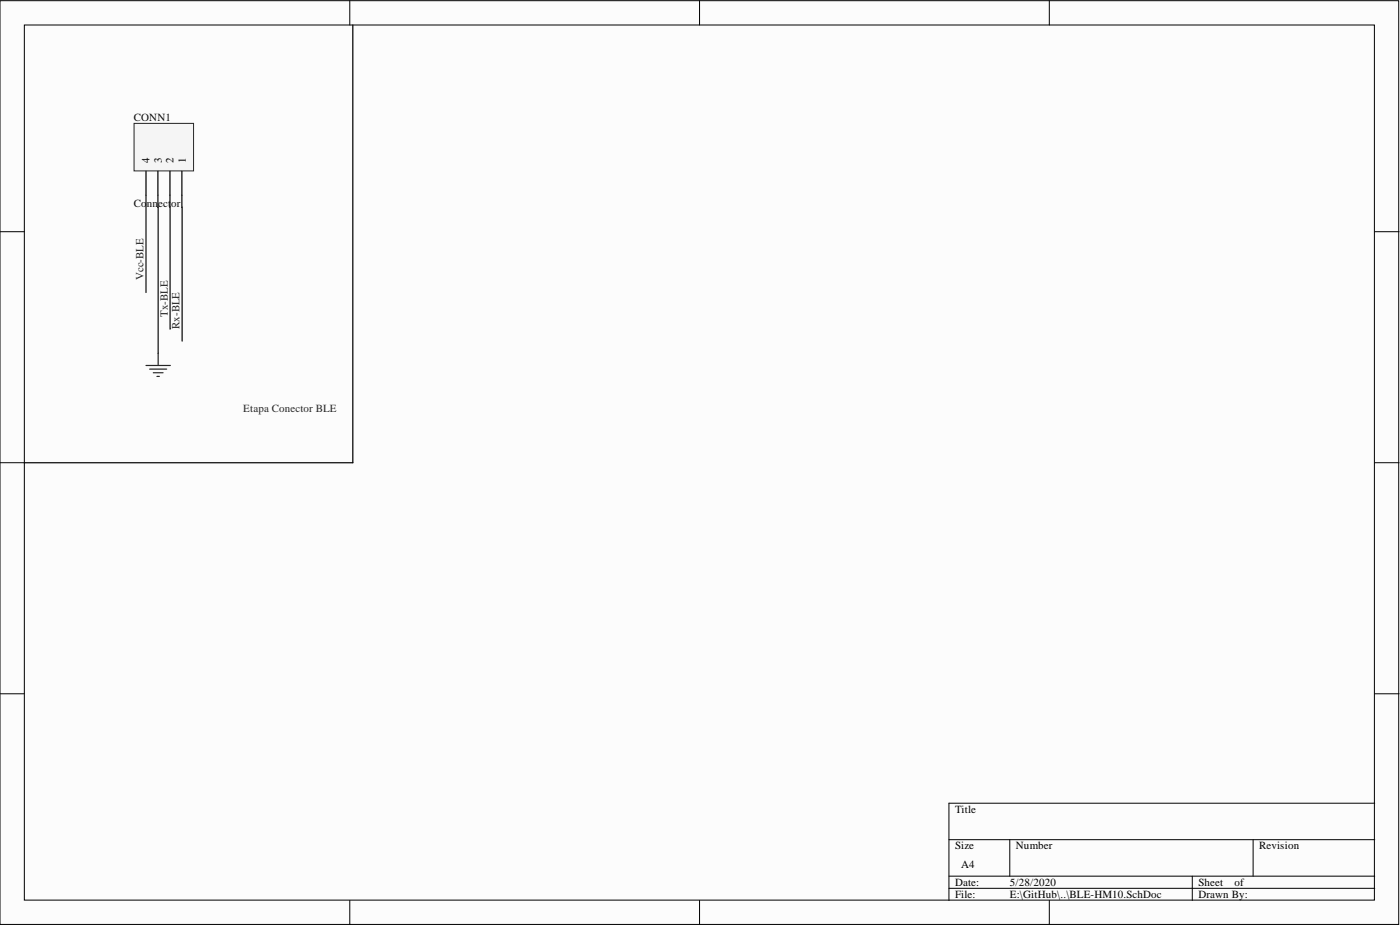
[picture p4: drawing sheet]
<svg xmlns="http://www.w3.org/2000/svg" width="292mm" height="193mm" viewBox="0 0 292 193" stroke-linecap="round" stroke-linejoin="round" font-family="sans-serif">
<defs><g id="words">
<g font-size="2.3" fill="#0e0e0e">
<text x="27.9" y="25.3">CONN1</text>
<text x="27.9" y="43.3">Co</text>
<text x="30.6" y="43.3">nn</text>
<text x="33" y="43.3">ect</text>
<text x="35.7" y="43.3">or</text>
</g>
<g font-size="2.3">
<text x="31.2" y="34" transform="rotate(-90 31.2 34)">4</text>
<text x="33.8" y="34" transform="rotate(-90 33.8 34)">3</text>
<text x="36.2" y="34" transform="rotate(-90 36.2 34)">2</text>
<text x="38.8" y="34" transform="rotate(-90 38.8 34)">1</text>
<text x="199.3" y="169.6">Title</text>
<text x="199.3" y="177.2">Size</text>
<text x="212" y="177.2">Number</text>
<text x="262.7" y="177.2">Revision</text>
<text x="199.3" y="184.8">Date:</text>
<text x="200.5" y="181">A4</text>
<text x="210.7" y="184.8">5/28/2020</text>
<text x="250" y="184.8">Sheet</text>
<text x="257.6" y="184.8">of</text>
<text x="199.3" y="187.3">File:</text>
<text x="210.7" y="187.3">E:\GitHub\..\BLE-HM10.SchDoc</text>
<text x="250" y="187.3">Drawn By:</text>
</g>
<g font-size="2.3" fill="#262626">
<text x="30" y="58.5" transform="rotate(-90 30 58.5)">Vcc-BLE</text>
<text x="35" y="66.1" transform="rotate(-90 35 66.1)">Tx-BLE</text>
<text x="37.5" y="68.6" transform="rotate(-90 37.5 68.6)">Rx-BLE</text>
<text x="50.8" y="85.9">Etapa Conector BLE</text>
</g>
</g></defs>
<g fill="#fcfcfc" stroke="#000" stroke-width=".21">
<path d="M0 .1h291.8v192.8h-291.8z"/>
<path d="M5.1 5.2h281.7v182.6h-281.7z"/>
</g>
<g fill="none" stroke="#000" stroke-width=".21">
<path d="M73 .1v5.1M146 .1v5.1M218.9 .1v5.1M0 48.3h5.1M286.8 48.3h5.1M0 96.5h5.1M286.8 96.5h5.1M0 144.7h5.1M286.8 144.7h5.1M198 175.2h88.8M210.7 175.2v7.6M261.4 175.2v7.6"/>
<path d="M286.8 167.6h-88.8v20.3M73 187.9v5M146 187.9v5M198 182.8h88.8M198 185.3h88.8M218.9 187.9v5M248.8 182.8v5.1"/>
</g>
<path d="M28 25.7h12.4v10h-12.4z" fill="#f5f5f5" stroke="#262626" stroke-width=".21"/>
<path d="M73.6 5.2v91.3h-68.5M30.5 35.7v5M32.9 35.7v5M35.5 35.7v5M37.9 35.7v5" fill="none" stroke="#000" stroke-width=".25"/>
<path d="M30.5 76.2h5M31.2 77h3.6M32 77.8h2M32.7 78.5h.6M33 73.7v2.5" fill="none" stroke="#262626" stroke-width=".25"/>
<path d="M30.5 40.7v20.3M32.9 40.7l.1 33M35.5 40.7v27.9M37.9 40.7l.1 30.5" fill="none" stroke="#0e0e0e" stroke-width=".25"/>
<use href="#words"/>
</svg>
